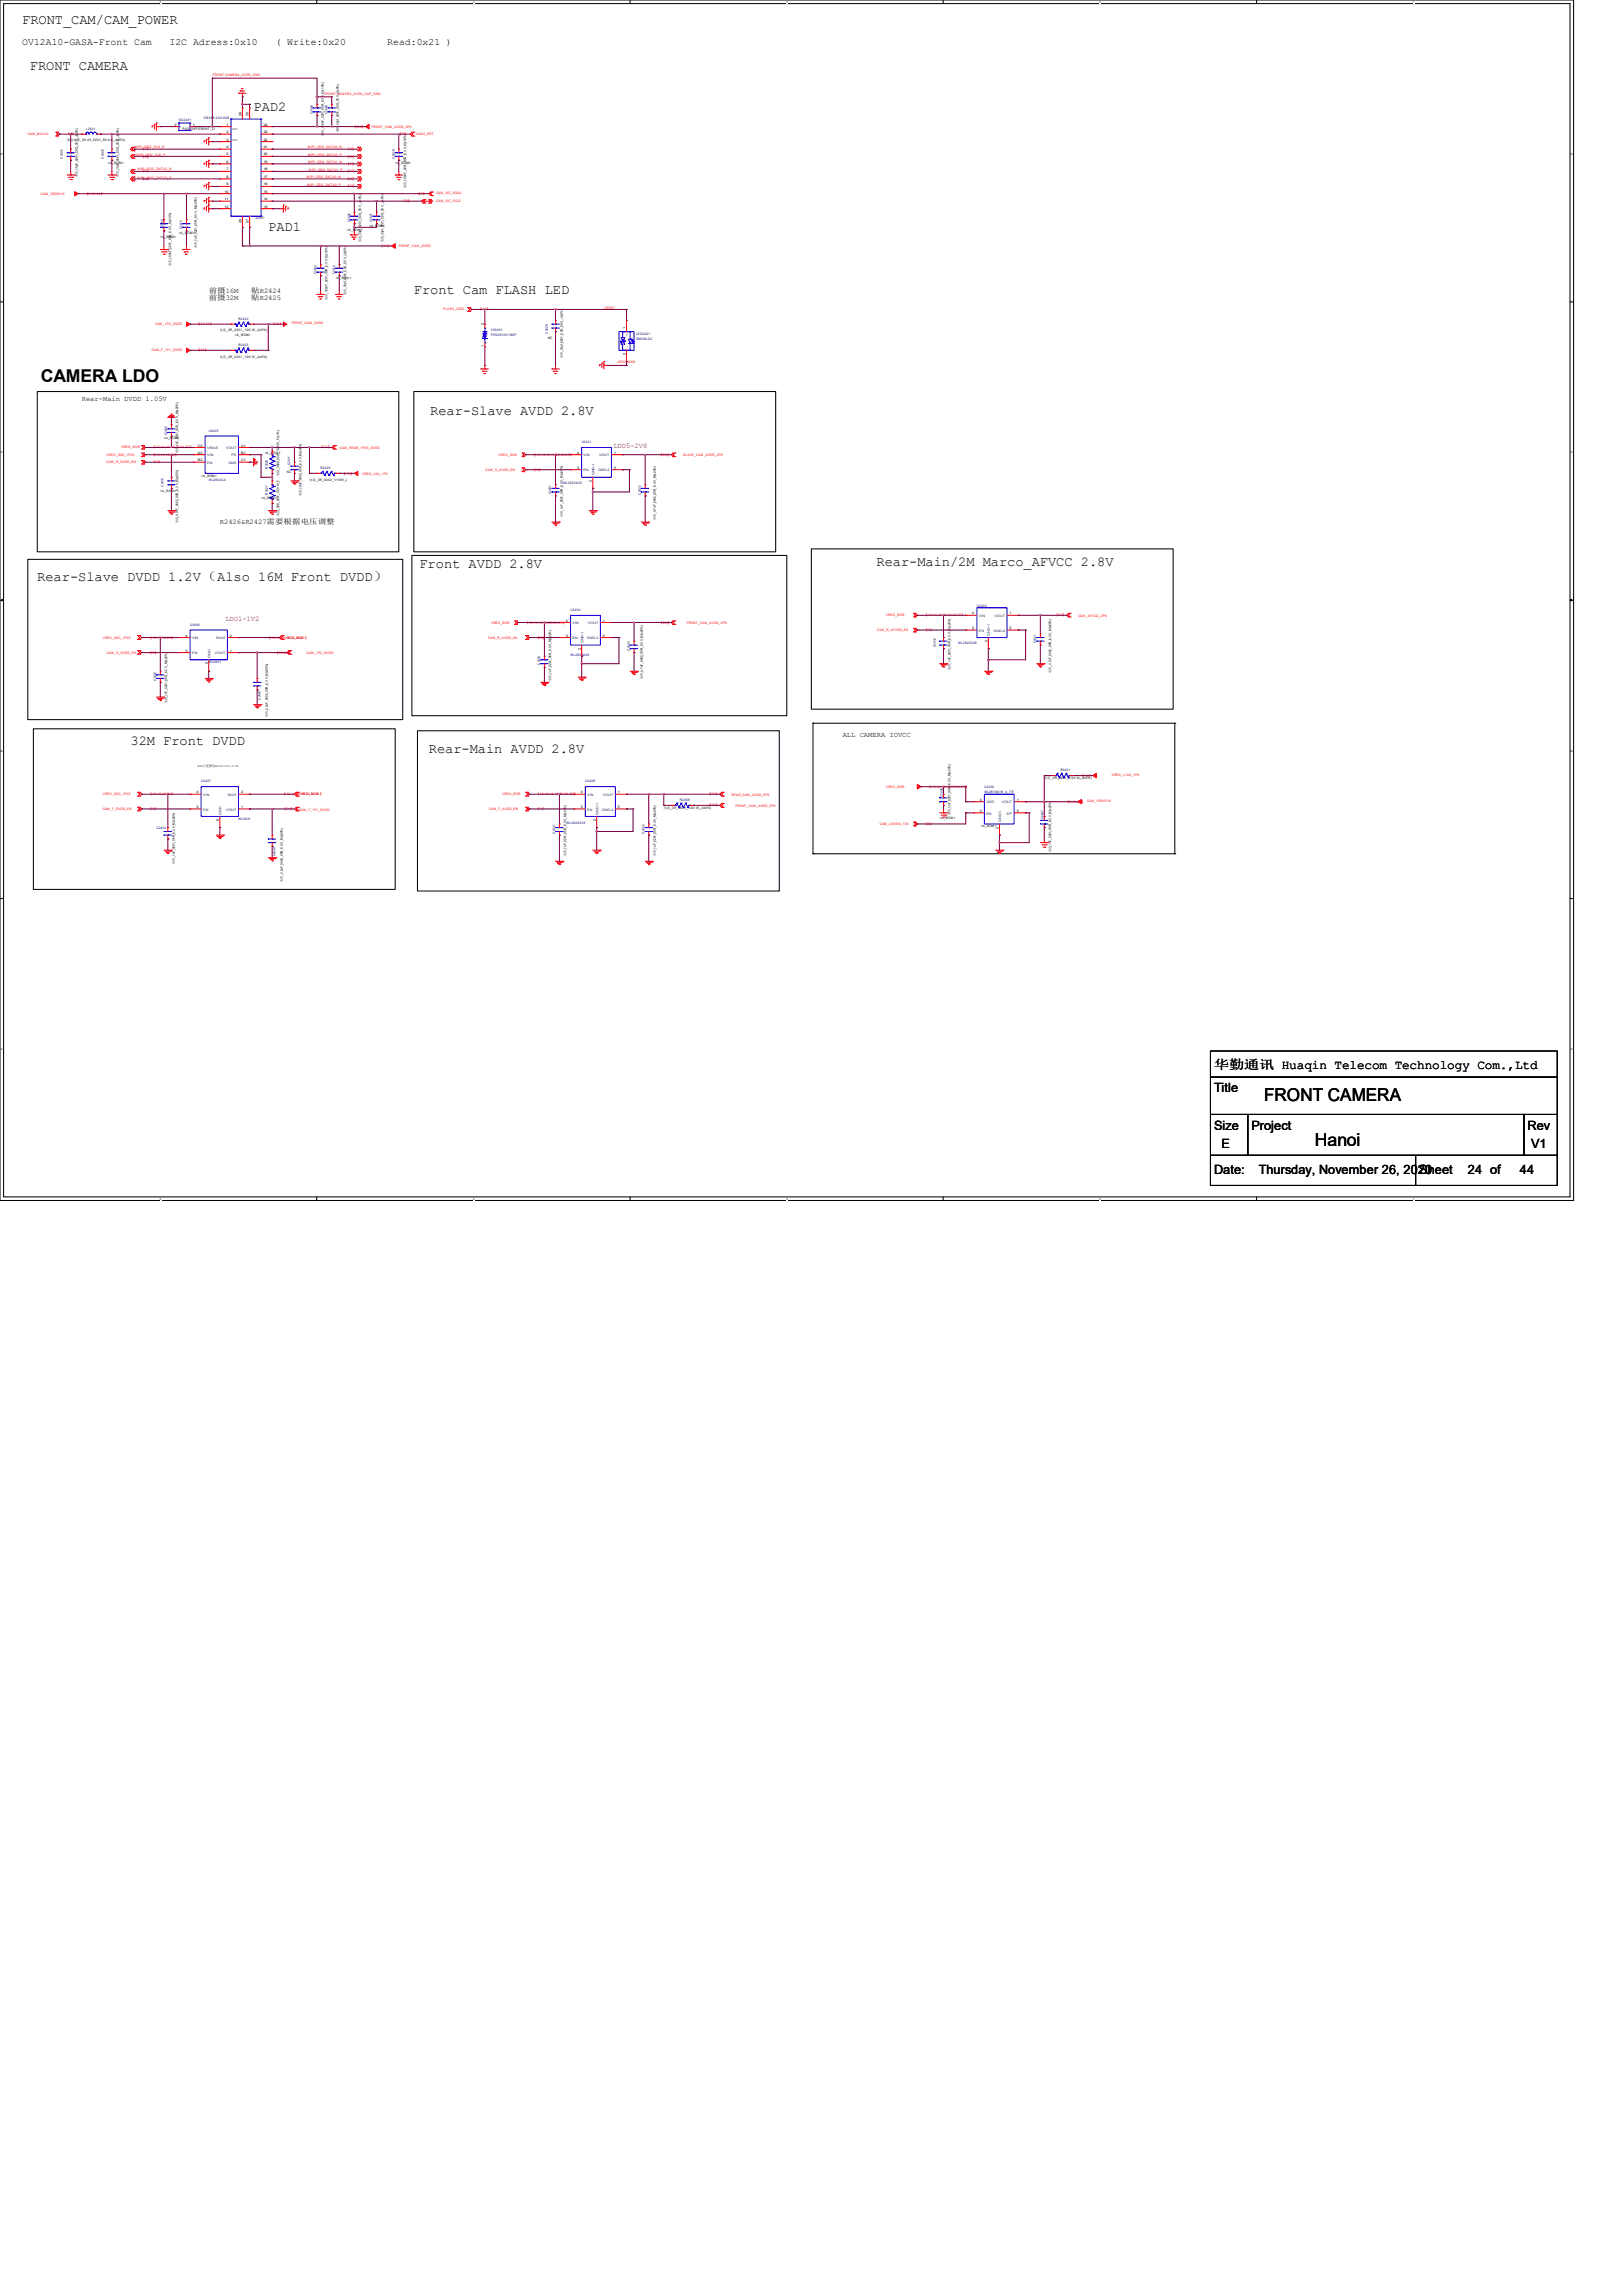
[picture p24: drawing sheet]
<svg xmlns="http://www.w3.org/2000/svg" width="210mm" height="297mm" viewBox="0 0 210 297" stroke-linecap="round" stroke-linejoin="round" font-family="sans-serif">
<defs><g id="words">
<g font-size="2.3">
<text x="5.3" y="49.4">CAMERA LDO</text>
<text x="163.6" y="142.5">FRONT CAMERA</text>
<text x="170.1" y="148.3">Hanoi</text>
</g>
<g font-size="1.8">
<text x="2.9" y="3.1">FRONT_CAM/CAM_POWER</text>
<text x="3.9" y="9.1">FRONT CAMERA</text>
<text x="32.8" y="14.4">PAD2</text>
<text x="34.7" y="29.8">PAD1</text>
<text x="53.6" y="38.1">Front Cam FLASH LED</text>
<text x="55.7" y="53.8">Rear-Slave AVDD 2.8V</text>
<text x="4.8" y="75.2">Rear-Slave DVDD 1.2V（Also 16M Front DVDD）</text>
<text x="54.3" y="73.5">Front AVDD 2.8V</text>
<text x="113.4" y="73.3">Rear-Main/2M Marco_AFVCC 2.8V</text>
<text x="16.9" y="96.4">32M Front DVDD</text>
<text x="55.5" y="97.4">Rear-Main AVDD 2.8V</text>
</g>
<g font-size="1.7">
<text x="157.1" y="141.4">Title</text>
<text x="157.1" y="138.3">华勤通讯 Huaqin Telecom Technology Com.,Ltd</text>
<text x="157.1" y="146.2">Size</text>
<text x="158.1" y="148.6">E</text>
<text x="161.9" y="146.2">Project</text>
<text x="197.7" y="146.2">Rev</text>
<text x="198.1" y="148.6">V1</text>
<text x="157.1" y="152">Date:</text>
<text x="162.9" y="152">Thursday, November 26, 2020</text>
<text x="183.6" y="152">Sheet</text>
<text x="189.9" y="152">24 of</text>
<text x="196.7" y="152">44</text>
</g>
<g font-size="1.3">
<text x="2.9" y="5.9">OV12A10-GASA-Front Cam</text>
<text x="21.9" y="5.9">I2C Adress:0x10</text>
<text x="35.7" y="5.9">( Write:0x20</text>
<text x="50.1" y="5.9">Read:0x21 )</text>
</g>
<g font-size=".9">
<text x="27" y="37.9">前摄16M</text>
<text x="27" y="38.8">前摄32M</text>
<text x="32.5" y="37.9">贴R2424</text>
<text x="32.5" y="38.8">贴R2425</text>
<text x="10.6" y="51.9">Rear-Main DVDD 1.05V</text>
<text x="28.4" y="67.8">R2426&amp;R2427需要根据电压调整</text>
<text x="109.1" y="95.3">ALL CAMERA IOVCC</text>
</g>
<g font-size=".9" fill="#804000">
<text x="79.4" y="58">LDO5-2V8</text>
<text x="29.2" y="80.4">LDO1-1V2</text>
</g>
<g font-size=".4" fill="#f00">
<text x="27.6" y="9.8">FRONT CAMERA_AVDD_GND</text>
<text x="3.6" y="17.5">CAM_MCLK2</text>
<text x="8.7" y="17.5">【3】</text>
<text x="42" y="12.2">FRONT CAMERA_AVDD_CAP_GND</text>
<text x="45.8" y="16.5">【24】</text>
<text x="48.1" y="16.5">FRONT_CAM_AVDD_2P8</text>
<text x="51.6" y="17.5">【3】</text>
<text x="53.8" y="17.5">CAM2_RST</text>
<text x="17.5" y="19.2">MIPI_CSI2_CLK_N</text>
<text x="17.7" y="20.2">MIPI_CSI2_CLK_P</text>
<text x="17.8" y="22.1">MIPI_CSI2_DATA2_N</text>
<text x="17.8" y="23.2">MIPI_CSI2_DATA2_P</text>
<text x="18.3" y="19.4">【5】</text>
<text x="18.3" y="20.4">【5】</text>
<text x="18.3" y="22.3">【5】</text>
<text x="18.3" y="23.3">【5】</text>
<text x="39.7" y="23">MIPI_CSI2_DATA3_N</text>
<text x="39.8" y="19.2">MIPI_CSI2_DATA0_N</text>
<text x="39.9" y="20.2">MIPI_CSI2_DATA0_P</text>
<text x="39.9" y="21.1">MIPI_CSI2_DATA1_N</text>
<text x="40" y="22.1">MIPI_CSI2_DATA1_P</text>
<text x="44.9" y="19.4">【5】</text>
<text x="44.9" y="20.4">【5】</text>
<text x="44.9" y="21.3">【5】</text>
<text x="44.9" y="22.3">【5】</text>
<text x="44.9" y="23.3">【5】</text>
<text x="5.3" y="25.2">CAM_VDDIO18</text>
<text x="11.1" y="25.2">【3,23,24】</text>
<text x="39.8" y="24">MIPI_CSI2_DATA3_P</text>
<text x="44.9" y="24.3">【5】</text>
<text x="52.1" y="26.2">【3】</text>
<text x="54" y="25.2">【3】</text>
<text x="56.4" y="25.1">CAM_I2C_SDA2</text>
<text x="56.4" y="26.1">CAM_I2C_SCL2</text>
<text x="49.2" y="32">【24】</text>
<text x="51.6" y="32">FRONT_CAM_DVDD</text>
<text x="37.7" y="41.9">FRONT_CAM_DVDD</text>
<text x="57.4" y="40.2">FLASH_LED2</text>
<text x="62" y="40.2">【14】</text>
<text x="78.2" y="40">LED2+</text>
<text x="19.6" y="45.5">CAM_F_1P1_DVDD</text>
<text x="20.1" y="42.1">CAM_1P2_DVDD</text>
<text x="25.6" y="45.5">【24】</text>
<text x="25.6" y="42.1">【23,24】</text>
<text x="35.2" y="42.1">【24】</text>
<text x="79.9" y="47">LED2_GND</text>
<text x="13.8" y="59">VREG_S8C_1P35</text>
<text x="13.8" y="59.9">CAM_R_DVDD_EN</text>
<text x="15.7" y="58">VREG_BOB</text>
<text x="19.8" y="59">【13,15,16,24】</text>
<text x="19.8" y="58">【13,14,16,18,22,24,25】</text>
<text x="19.8" y="59.9">【3】</text>
<text x="41.5" y="58">【23】</text>
<text x="44" y="58.1">CAM_REAR_1P05_DVDD</text>
<text x="64.5" y="59">VREG_BOB</text>
<text x="69" y="59">【13,14,16,18,22,24,25】</text>
<text x="85.4" y="59">【23】</text>
<text x="88.4" y="59.1">SLAVE_CAM_AVDD_2P8</text>
<text x="44.4" y="61.4">【13】</text>
<text x="46.9" y="61.5">VREG_L6A_1P2</text>
<text x="62.8" y="60.9">CAM_S_AVDD_EN</text>
<text x="69" y="60.9">【3】</text>
<text x="13.3" y="82.6">VREG_S8C_1P35</text>
<text x="19.3" y="82.6">【13,15,16,24】</text>
<text x="34.7" y="82.6">【13,14,16,18,22,24,25】</text>
<text x="36.9" y="82.6">VREG_BOB</text>
<text x="63.2" y="82.7">CAM_R_AVDD_EN</text>
<text x="63.5" y="80.7">VREG_BOB</text>
<text x="68" y="80.7">【13,14,16,18,22,24,25】</text>
<text x="69.5" y="82.6">【3】</text>
<text x="85.4" y="80.7">【24】</text>
<text x="88.9" y="80.8">FRONT_CAM_AVDD_2P8</text>
<text x="113.5" y="81.7">CAM_R_AFVDD_EN</text>
<text x="114.6" y="79.8">VREG_BOB</text>
<text x="119.7" y="79.8">【13,14,16,18,22,24,25】</text>
<text x="119.7" y="81.7">【3】</text>
<text x="136.6" y="79.8">【23】</text>
<text x="139.5" y="79.8">CAM_AFVCC_2P8</text>
<text x="13.8" y="84.6">CAM_S_DVDD_EN</text>
<text x="19.3" y="84.6">【3】</text>
<text x="35.7" y="84.6">【23,24】</text>
<text x="39.7" y="84.6">CAM_1P2_DVDD</text>
<text x="114.6" y="102">VREG_BOB</text>
<text x="120.1" y="101.9">【13,14,16,18,22,24,25】</text>
<text x="140" y="100.5">【13】</text>
<text x="143.9" y="100.5">VREG_L13A_1P8</text>
<text x="13.3" y="102.9">VREG_S8C_1P35</text>
<text x="13.3" y="104.9">CAM_F_DVDD_EN</text>
<text x="19.3" y="102.9">【13,15,16,24】</text>
<text x="19.3" y="104.9">【3】</text>
<text x="36.7" y="102.9">【13,14,16,18,22,24,25】</text>
<text x="36.7" y="104.9">【24】</text>
<text x="38.7" y="104.9">CAM_F_1P1_DVDD</text>
<text x="38.8" y="102.9">VREG_BOB</text>
<text x="63.3" y="104.9">CAM_F_AVDD_EN</text>
<text x="65" y="102.9">VREG_BOB</text>
<text x="69.5" y="102.9">【13,14,16,18,22,24,25】</text>
<text x="69.5" y="104.9">【3】</text>
<text x="91.7" y="102.9">【23】</text>
<text x="91.7" y="104.4">【24】</text>
<text x="94.7" y="103">REAR_CAM_AVDD_2P8</text>
<text x="95.2" y="104.4">FRONT_CAM_AVDD_2P8</text>
<text x="113.8" y="106.8">CAM_LDOEN_1V8</text>
<text x="119.7" y="106.8">【3】</text>
<text x="138" y="103.9">【3,23,24】</text>
<text x="140.7" y="103.8">CAM_VDDIO18</text>
</g>
<g font-size=".4" fill="#000080">
<text x="11.1" y="16.8">L2401</text>
<text x="23.2" y="15.6">SG2401</text>
<text x="26.4" y="15.4">GB35R-24S-H08</text>
<text x="40.5" y="14.7" transform="rotate(-90 40.5 14.7)">C2404</text>
<text x="42.4" y="14.7" transform="rotate(-90 42.4 14.7)">C2409</text>
<text x="8.1" y="20.5" transform="rotate(-90 8.1 20.5)">C2405</text>
<text x="13.4" y="20.5" transform="rotate(-90 13.4 20.5)">C2406</text>
<text x="51.1" y="20.5" transform="rotate(-90 51.1 20.5)">C2419</text>
<text x="21.2" y="29.6" transform="rotate(-90 21.2 29.6)">C2418</text>
<text x="23.6" y="29.7" transform="rotate(-90 23.6 29.7)">C2413</text>
<text x="33.1" y="28.4">J2401</text>
<text x="45.3" y="28.7" transform="rotate(-90 45.3 28.7)">C2402</text>
<text x="48.2" y="28.7" transform="rotate(-90 48.2 28.7)">C2401</text>
<text x="40.9" y="35.5" transform="rotate(-90 40.9 35.5)">C2403</text>
<text x="43.4" y="35.5" transform="rotate(-90 43.4 35.5)">C2414</text>
<text x="30.9" y="41.4">R2424</text>
<text x="30.9" y="44.8">R2425</text>
<text x="63.5" y="42.9">VD2401</text>
<text x="63.5" y="43.4">PESD5V0V1BSF</text>
<text x="70.9" y="43.2" transform="rotate(-90 70.9 43.2)">C2429</text>
<text x="82.3" y="43.4">LED2401</text>
<text x="82.3" y="43.9">DN05B-G2</text>
<text x="21.6" y="56.3" transform="rotate(-90 21.6 56.3)">C2430</text>
<text x="27" y="55.9">U2405</text>
<text x="75.3" y="57.4">U2401</text>
<text x="21.2" y="63" transform="rotate(-90 21.2 63)">C2410</text>
<text x="27" y="62.2">WL2834CA</text>
<text x="34.7" y="64" transform="rotate(-90 34.7 64)">R2427</text>
<text x="34.7" y="60.7" transform="rotate(-90 34.7 60.7)">R2426</text>
<text x="37.6" y="60.2" transform="rotate(-90 37.6 60.2)">C2411</text>
<text x="41.5" y="60.8">R2420</text>
<text x="71.3" y="64" transform="rotate(-90 71.3 64)">C2407</text>
<text x="72.9" y="62.7">WL2820X28</text>
<text x="82.9" y="64" transform="rotate(-90 82.9 64)">C2422</text>
<text x="24.6" y="81">U2406</text>
<text x="73.8" y="79.1">U2404</text>
<text x="121.1" y="83.7" transform="rotate(-90 121.1 83.7)">C2412</text>
<text x="124" y="83.4">WL2820X28</text>
<text x="126.4" y="78.6">U2403</text>
<text x="134.1" y="83.3" transform="rotate(-90 134.1 83.3)">C2421</text>
<text x="20.2" y="88.1" transform="rotate(-90 20.2 88.1)">C2425</text>
<text x="27" y="85.8">WL2831</text>
<text x="69.9" y="86" transform="rotate(-90 69.9 86)">C2423</text>
<text x="73.8" y="84.9">WL2820X28</text>
<text x="81.5" y="84.2" transform="rotate(-90 81.5 84.2)">C2424</text>
<text x="33.7" y="90.6" transform="rotate(-90 33.7 90.6)">C2420</text>
<text x="26" y="101.3">U2407</text>
<text x="75.7" y="101.3">U2408</text>
<text x="137.2" y="99.8">R2401</text>
<text x="20.2" y="107.3">C2450</text>
<text x="30.9" y="106.1">WL2831</text>
<text x="71.8" y="107.9" transform="rotate(-90 71.8 107.9)">C2431</text>
<text x="73.3" y="106.6">WL2820X28</text>
<text x="83.4" y="107.9" transform="rotate(-90 83.4 107.9)">C2432</text>
<text x="88" y="103.7">R2498</text>
<text x="122" y="103.1" transform="rotate(-90 122 103.1)">C2426</text>
<text x="127.4" y="102">U2402</text>
<text x="127.4" y="102.6">WL2810D18_4_TR</text>
<text x="135" y="106" transform="rotate(-90 135 106)">C2427</text>
<text x="35.6" y="110.8" transform="rotate(-90 35.6 110.8)">C2434</text>
</g>
<g font-size=".4">
<text x="22.6" y="16.3">2</text>
<text x="23.6" y="16.8">PAD_DIFFERENT_L1</text>
<text x="24.9" y="16.3">1</text>
<text x="29.3" y="16.3">1</text>
<text x="29.3" y="17.2">2</text>
<text x="29.9" y="16.8">AGND</text>
<text x="31.2" y="15.1" transform="rotate(-90 31.2 15.1)">26</text>
<text x="32.2" y="15.1" transform="rotate(-90 32.2 15.1)">25</text>
<text x="34.1" y="17.2">23</text>
<text x="34.1" y="16.3">24</text>
<text x="41.9" y="17.6" transform="rotate(-90 41.9 17.6)">电容_100nF_0201_X5R_6.3 V_K(±10%)</text>
<text x="43.9" y="17.1" transform="rotate(-90 43.9 17.1)">电容_33pf_0201_C0G_50 V_J(±5%)</text>
<text x="8.7" y="18.2">叠层电感_39 nH_0201_80 mA_J(±5%)</text>
<text x="10.1" y="22.9" transform="rotate(-90 10.1 22.9)">电容_10pF_0201_C0G_25 V_J(±5%)</text>
<text x="14" y="21.2">&lt;A_BOM&gt;</text>
<text x="15.4" y="22.9" transform="rotate(-90 15.4 22.9)">电容_10pF_0201_C0G_25 V_J(±5%)</text>
<text x="29.3" y="18.2">3</text>
<text x="29.3" y="19.2">4</text>
<text x="29.3" y="20.1">5</text>
<text x="29.3" y="21.1">6</text>
<text x="29.3" y="22.1">7</text>
<text x="29.3" y="23">8</text>
<text x="29.9" y="18.2">DGND</text>
<text x="34.1" y="23">17</text>
<text x="34.1" y="22.1">18</text>
<text x="34.1" y="21.1">19</text>
<text x="34.1" y="20.1">20</text>
<text x="34.1" y="19.2">21</text>
<text x="34.1" y="18.2">22</text>
<text x="51.1" y="21.2">&lt;A_BOM&gt;</text>
<text x="29" y="24.9">10</text>
<text x="29" y="25.9">11</text>
<text x="29" y="26.9">12</text>
<text x="29.3" y="24">9</text>
<text x="31.2" y="28.8" transform="rotate(-90 31.2 28.8)">28</text>
<text x="32.2" y="28.8" transform="rotate(-90 32.2 28.8)">27</text>
<text x="34.1" y="26.9">13</text>
<text x="34.1" y="25.9">14</text>
<text x="34.1" y="24.9">15</text>
<text x="34.1" y="24">16</text>
<text x="44.9" y="29.8">&lt;A_BOm&gt;</text>
<text x="47.8" y="29.4">&lt;A_BOM&gt;</text>
<text x="52.5" y="24.3" transform="rotate(-90 52.5 24.3)">电容_100nF_0201_X5R_6.3 V_K(±10%)</text>
<text x="20.7" y="30.8">&lt;A_BOM&gt;</text>
<text x="22.1" y="34.5" transform="rotate(-90 22.1 34.5)">电容_100nF_0201_X5R_6.3 V_K(±10%)</text>
<text x="23.2" y="30.3">&lt;A_BOM&gt;</text>
<text x="25.5" y="32.1" transform="rotate(-90 25.5 32.1)">电容_1uF_0201_X5R_6.3 V_M(±20%)</text>
<text x="46.7" y="31.4" transform="rotate(-90 46.7 31.4)">电容_33pf_0201_C0G_50 V_J(±5%)</text>
<text x="49.6" y="31.4" transform="rotate(-90 49.6 31.4)">电容_33pf_0201_C0G_50 V_J(±5%)</text>
<text x="42.4" y="38.8" transform="rotate(-90 42.4 38.8)">电容_100nF_0201_X5R_6.3 V_K(±10%)</text>
<text x="43.4" y="36.1">&lt;A_BOm&gt;</text>
<text x="44.8" y="38.1" transform="rotate(-90 44.8 38.1)">电容_33pf_0201_C0G_50 V_J(±5%)</text>
<text x="28.4" y="42.9">电阻_0R_0201_1/20 W_J(±5%)</text>
<text x="28.4" y="46.3">电阻_0R_0201_1/20 W_J(±5%)</text>
<text x="30.4" y="43.5">&lt;A_BOM&gt;</text>
<text x="62.6" y="45" transform="rotate(-90 62.6 45)">1</text>
<text x="62.6" y="42.1" transform="rotate(-90 62.6 42.1)">2</text>
<text x="70.9" y="43.9">NC</text>
<text x="72.8" y="46.3" transform="rotate(-90 72.8 46.3)">电容_33pf_0201_C0G_50 V_J(±5%)</text>
<text x="80.9" y="45.9" transform="rotate(-90 80.9 45.9)">2</text>
<text x="80.9" y="42.6" transform="rotate(-90 80.9 42.6)">1</text>
<text x="21.2" y="56.9">&lt;A_BOM&gt;</text>
<text x="23.1" y="58.7" transform="rotate(-90 23.1 58.7)">电容_1uF_0201_X5R_6.3 V_M(±20%)</text>
<text x="25.6" y="58.7">A2</text>
<text x="25.6" y="59.7">B2</text>
<text x="25.6" y="57.8">C2</text>
<text x="31.2" y="58.7">B1</text>
<text x="31.2" y="57.8">A1</text>
<text x="31.2" y="59.7">C1</text>
<text x="34.2" y="58.8">&lt;A_BOM&gt;</text>
<text x="74.7" y="58.7">4</text>
<text x="79.5" y="58.7">1</text>
<text x="20.7" y="63.6">&lt;A_BOM&gt;</text>
<text x="26" y="61.7">&lt;A_BOM&gt;</text>
<text x="33.8" y="64.6">&lt;A_BOM&gt;</text>
<text x="36.1" y="61.6" transform="rotate(-90 36.1 61.6)">电阻_390K_0201_1/20 W_F(±1%)</text>
<text x="37.1" y="61.2">NC</text>
<text x="39" y="64.2" transform="rotate(-90 39 64.2)">电容_10uF_0402_X5R_6.3 V_M(±20%)</text>
<text x="40" y="62.2">电阻_0R_0402_1/16W_J</text>
<text x="74.7" y="60.7">3</text>
<text x="76.6" y="62.4" transform="rotate(-90 76.6 62.4)">2</text>
<text x="79.5" y="60.7">5</text>
<text x="23.1" y="67.7" transform="rotate(-90 23.1 67.7)">电容_4.7uF_0402_X5R_6.3 V_M(±20%)</text>
<text x="36.1" y="66.8" transform="rotate(-90 36.1 66.8)">电阻_39K_0201_1/20 W_F</text>
<text x="72.8" y="66.9" transform="rotate(-90 72.8 66.9)">电容_1uF_0201_X5R_6.3 V_M(±20%)</text>
<text x="84.9" y="67.3" transform="rotate(-90 84.9 67.3)">电容_4.7uF_0402_X5R_6.3 V_M(±20%)</text>
<text x="24" y="82.4">4</text>
<text x="29.8" y="82.4">2</text>
<text x="73.2" y="82.4">3</text>
<text x="73.2" y="80.4">4</text>
<text x="78" y="80.4">1</text>
<text x="78" y="82.4">5</text>
<text x="125.8" y="81.4">3</text>
<text x="125.8" y="79.5">4</text>
<text x="127.8" y="83.1" transform="rotate(-90 127.8 83.1)">2</text>
<text x="130.6" y="79.5">1</text>
<text x="130.6" y="81.4">5</text>
<text x="24" y="84.3">3</text>
<text x="26.9" y="86" transform="rotate(-90 26.9 86)">5</text>
<text x="29.8" y="84.3">1</text>
<text x="71.3" y="88.1" transform="rotate(-90 71.3 88.1)">电容_1uF_0201_X5R_6.3 V_M(±20%)</text>
<text x="75.1" y="84.1" transform="rotate(-90 75.1 84.1)">2</text>
<text x="83.2" y="87.9" transform="rotate(-90 83.2 87.9)">电容_4.7uF_0402_X5R_6.3 V_M(±20%)</text>
<text x="123" y="86.7" transform="rotate(-90 123 86.7)">电容_1uF_0201_X5R_6.3 V_M(±20%)</text>
<text x="136" y="87" transform="rotate(-90 136 87)">电容_4.7uF_0402_X5R_6.3 V_M(±20%)</text>
<text x="21.6" y="91" transform="rotate(-90 21.6 91)">电容_1uF_0201_X5R_6.3 V_M(±20%)</text>
<text x="34.7" y="92.8" transform="rotate(-90 34.7 92.8)">电容_2.2uF_0402_X5R_6.3 V_M(±20%)</text>
<text x="25.6" y="99.3">BOM上更换为WL2831D11-4/TR</text>
<text x="135.1" y="100.8">电阻_0R_0201_1/20 W_J(±5%)</text>
<text x="25.4" y="102.7">4</text>
<text x="25.4" y="104.6">3</text>
<text x="28.3" y="106.3" transform="rotate(-90 28.3 106.3)">5</text>
<text x="31.2" y="102.7">2</text>
<text x="31.2" y="104.6">1</text>
<text x="75.1" y="104.6">3</text>
<text x="75.1" y="102.7">4</text>
<text x="77.1" y="106.3" transform="rotate(-90 77.1 106.3)">2</text>
<text x="80" y="102.7">1</text>
<text x="80" y="104.6">5</text>
<text x="85.9" y="104.6">电阻_0R_0201_1/20 W_J(±5%)</text>
<text x="121.6" y="106">&lt;A_BOM&gt;</text>
<text x="123" y="105.5" transform="rotate(-90 123 105.5)">电容_1uF_0201_X5R_6.3 V_M(±20%)</text>
<text x="126.8" y="105.1">3</text>
<text x="126.8" y="103.6">4</text>
<text x="126.9" y="107.1">&lt;A_BOM&gt;</text>
<text x="129.2" y="107.2" transform="rotate(-90 129.2 107.2)">2</text>
<text x="131.6" y="103.6">1</text>
<text x="131.6" y="105.1">5</text>
<text x="22.6" y="111.8" transform="rotate(-90 22.6 111.8)">电容_1uF_0201_X5R_6.3 V_M(±20%)</text>
<text x="73.3" y="110.8" transform="rotate(-90 73.3 110.8)">电容_1uF_0201_X5R_6.3 V_M(±20%)</text>
<text x="84.9" y="110.8" transform="rotate(-90 84.9 110.8)">电容_1uF_0201_X5R_6.3 V_M(±20%)</text>
<text x="136" y="110.3" transform="rotate(-90 136 110.3)">电容_1uF_0201_X5R_6.3 V_M(±20%)</text>
<text x="36.6" y="114.1" transform="rotate(-90 36.6 114.1)">电容_2.2uF_0402_X5R_6.3 V_M(±20%)</text>
</g>
<g font-size=".4" fill="#004080">
<text x="81.3" y="45.1" transform="rotate(-90 81.3 45.1)">-</text>
<text x="81.3" y="43.5" transform="rotate(-90 81.3 43.5)">+</text>
<text x="26.8" y="59.1">VIN</text>
<text x="26.8" y="58.1">VBIAS</text>
<text x="29.3" y="58.1">VOUT</text>
<text x="30" y="59.1">FB</text>
<text x="75.5" y="59.1">VIN</text>
<text x="77.5" y="59.1">VOUT</text>
<text x="26.8" y="60">EN</text>
<text x="29.5" y="60">GND</text>
<text x="75.5" y="61">EN</text>
<text x="76.9" y="61.5" transform="rotate(-90 76.9 61.5)">GND-1</text>
<text x="77.4" y="61">GND-2</text>
<text x="24.8" y="82.7">VIN</text>
<text x="28" y="82.7">BIAS</text>
<text x="74.1" y="82.7">EN</text>
<text x="74.1" y="80.8">VIN</text>
<text x="75.5" y="83.2" transform="rotate(-90 75.5 83.2)">GND-1</text>
<text x="75.9" y="82.7">GND-2</text>
<text x="76.1" y="80.8">VOUT</text>
<text x="126.7" y="81.7">EN</text>
<text x="126.7" y="79.8">VIN</text>
<text x="128.1" y="82.3" transform="rotate(-90 128.1 82.3)">GND-1</text>
<text x="128.6" y="81.7">GND-2</text>
<text x="128.7" y="79.8">VOUT</text>
<text x="24.8" y="84.7">EN</text>
<text x="27.2" y="85.1" transform="rotate(-90 27.2 85.1)">GND</text>
<text x="27.8" y="84.7">VOUT</text>
<text x="26.3" y="103">VIN</text>
<text x="26.3" y="104.9">EN</text>
<text x="28.7" y="105.4" transform="rotate(-90 28.7 105.4)">GND</text>
<text x="29.3" y="104.9">VOUT</text>
<text x="29.5" y="103">BIAS</text>
<text x="76" y="104.9">EN</text>
<text x="76" y="103">VIN</text>
<text x="77.4" y="105.4" transform="rotate(-90 77.4 105.4)">GND-1</text>
<text x="77.9" y="104.9">GND-2</text>
<text x="78" y="103">VOUT</text>
<text x="127.6" y="105.4">EN</text>
<text x="127.6" y="104">VDD</text>
<text x="129.5" y="106.4" transform="rotate(-90 129.5 106.4)">GND-1</text>
<text x="129.6" y="104">VOUT</text>
<text x="130.3" y="105.4">EP</text>
</g>
<g font-size=".3">
<text x="20.7" y=".4">5</text>
<text x="61.2" y=".4">4</text>
<text x="101.8" y=".4">3</text>
<text x="142.3" y=".4">2</text>
<text x="182.8" y=".4">1</text>
<text x=".1" y="20.1">D</text>
<text x="203.3" y="20.1">D</text>
<text x=".1" y="58.7">C</text>
<text x="203.3" y="58.7">C</text>
<text x=".1" y="97.3">B</text>
<text x="203.3" y="97.3">B</text>
<text x=".1" y="135.9">A</text>
<text x="203.3" y="135.9">A</text>
<text x="20.7" y="155.3">5</text>
<text x="61.2" y="155.3">4</text>
<text x="101.8" y="155.3">3</text>
<text x="142.3" y="155.3">2</text>
<text x="182.8" y="155.3">1</text>
</g>
</g></defs>
<path d="M0 0h203.6v155.4h-203.6zM.5 .5h202.7v154.4h-202.7z" fill="none" stroke="#000" stroke-width=".13"/>
<g fill="#fff">
<path d="M20.7 .1h.2v.4h-.2z"/>
<path d="M20.7 155h.2v.4h-.2z"/>
</g>
<path d="M41 0v.5M41 154.9v.5" fill="none" stroke="#000" stroke-width=".13"/>
<g fill="#fff">
<path d="M61.2 .1h.2v.4h-.2z"/>
<path d="M61.2 155h.2v.4h-.2z"/>
</g>
<path d="M81.5 0v.5M81.5 154.9v.5" fill="none" stroke="#000" stroke-width=".13"/>
<g fill="#fff">
<path d="M101.8 .1h.1v.4h-.1z"/>
<path d="M101.8 155h.1v.4h-.1z"/>
</g>
<path d="M122 0v.5M122 154.9v.5" fill="none" stroke="#000" stroke-width=".13"/>
<g fill="#fff">
<path d="M142.3 .1h.2v.4h-.2z"/>
<path d="M142.3 155h.2v.4h-.2z"/>
</g>
<path d="M162.6 0v.5M162.6 154.9v.5" fill="none" stroke="#000" stroke-width=".13"/>
<g fill="#fff">
<path d="M182.8 .1h.2v.4h-.2z"/>
<path d="M182.8 155h.2v.4h-.2z"/>
<path d="M.1 19.8h.2v.4h-.2z"/>
<path d="M203.3 19.8h.2v.4h-.2z"/>
<path d="M.1 58.4h.2v.4h-.2z"/>
<path d="M203.3 58.4h.2v.4h-.2z"/>
</g>
<path d="M0 39.1h.5M203.2 39.1h.4" fill="none" stroke="#000" stroke-width=".13"/>
<g fill="#fff">
<path d="M.1 97h.2v.4h-.2z"/>
<path d="M203.3 97h.2v.4h-.2z"/>
</g>
<path d="M0 77.7h.5M203.2 77.7h.4" fill="none" stroke="#000" stroke-width=".13"/>
<path d="M.3 77.6l.2 .1-.2 .1zM203.2 77.7l.2-.1v.2z" fill="#000" stroke="#000" stroke-width=".13"/>
<g fill="#fff">
<path d="M.1 135.6h.2v.4h-.2z"/>
<path d="M203.3 135.6h.2v.4h-.2z"/>
</g>
<g fill="none" stroke="#000" stroke-width=".13">
<path d="M4.8 50.7h46.8v20.7h-46.8zM53.6 50.7h46.8v20.7h-46.8zM3.6 72.4h48.5v20.7h-48.5zM53.3 71.9h48.5v20.7h-48.5zM105 71h46.8v20.8h-46.8zM4.3 94.3h46.8v20.8h-46.8zM54 94.6h46.8v20.7h-46.8zM105.2 93.6h.1M105.2 93.6h46.8M105.2 93.6v16.9M152 93.6h.1M152 93.6v16.9"/>
<path d="M0 116.3h.5M105.2 110.5h.1M105.2 110.5h46.8M152 110.5h.1M203.2 116.3h.4M156.6 139.4h44.9v4.8h-44.9zM156.6 136h44.9v3.4h-44.9zM156.6 144.2h4.9v5.3h-4.9zM156.6 149.5h26.6v3.9h-26.6zM161.5 144.2h35.7v5.3h-35.7zM183.2 149.5h18.3v3.9h-18.3zM197.2 144.2h4.3v5.3h-4.3z"/>
</g>
<g fill="none" stroke="#f00" stroke-width=".13">
<path d="M7.2 17.1h.1M7.2 17.6h.1M7.2 17.1l.3 .3-.3 .2M7.5 17.6h.1M7.5 17.1h.1M7.5 17.1l.2 .3-.2 .2M9.1 19.3h.1M9.1 19.3v.5M10.6 17.4h.1M10.6 17.4h.5M12.5 17.4h.5M13 17.4h.1"/>
<path d="M14.5 19.3h.1M14.5 19.3v.5M17.1 19h.1M17.1 19.5h.1M17.1 19l-.2 .3 .2 .2M17.4 19h.1M17.4 19.5h.1M17.4 19l-.3 .3 .3 .2M19.7 16.3h.1M19.7 16.3v.2M20 16.1h.1M20 16.1v.6"/>
<path d="M20.2 16.4h.1M20.2 15.9h.1M20.2 16.4h.5M20.2 15.9v1M22.6 16.4h.1M22.6 16.4h.6M24.6 16.4h.5M25.1 16.4h.1M26.4 18.2h.1M26.4 18.2v.2M26.7 18h.1M26.7 18v.6"/>
<path d="M27 18.3h.1M27 17.8h.1M27 18.3h.5M27 17.8v1M28.4 16.4h.1M28.4 17.4h.1M28.4 18.3h.1M28.4 19.3h.1M28.4 16.4h1.5M28.4 18.3h1.5M28.4 17.4h1.5M28.4 19.3h1.5"/>
<path d="M30.9 12.1h.1M30.9 12.1h.9M31.1 11.8h.1M31.1 11.8h.5M31.2 11.5h.1M31.2 11.5h.3M31.4 12.1h.1M31.4 14h.1M31.4 12.1v.4M31.4 14v1.4M32.3 14h.1M32.3 14v1.4"/>
<path d="M33.8 16.4h1.4M33.8 18.3h1.4M33.8 17.4h1.4M33.8 19.3h1.4M35.2 19.3h.1M35.2 18.3h.1M35.2 17.4h.1M35.2 16.4h.1M41 13.5h.1M41 14.9h.1M41 13.5v.5M41 14.5v.4"/>
<path d="M42.9 14.9h.1M42.9 13.5h.1M42.9 13.5v.5M42.9 14.5v.4M46.3 19h.1M46.3 19.5h.1M46.3 19l.3 .3-.3 .2M46.6 19h.1M46.6 19.5h.1M46.6 19l.2 .3-.2 .2M51.6 19.3h.1M51.6 19.3v.5"/>
<path d="M53.3 17.1h.1M53.3 17.6h.1M53.3 17.1l-.2 .3 .2 .2M53.6 17.6h.1M53.6 17.1h.1M53.6 17.1l-.3 .3 .3 .2M8.7 22.6h1M8.8 22.9h.6M9.1 23.2h.1M9.1 22.6h.1M9.1 20.7h.1M9.1 20.2v.5"/>
<path d="M9.1 22.2v.4M9.2 23.2h.1M9.4 22.9h.1M9.7 22.6h.1M14 22.6h.9M14.2 22.9h.5M14.4 23.2h.2M14.5 22.6h.1M14.5 20.7h.1M14.5 20.2v.5M14.5 22.2v.4M14.6 23.2h.1"/>
<path d="M14.7 22.9h.1M14.9 22.6h.1M17.1 20h.1M17.1 20.5h.1M17.1 21.9h.1M17.1 22.4h.1M17.1 22.9h.1M17.1 23.4h.1M17.1 20l-.2 .2 .2 .3M17.1 21.9l-.2 .3 .2 .2M17.1 22.9l-.2 .3 .2 .2M17.4 20h.1"/>
<path d="M17.4 20.5h.1M17.4 21.9h.1M17.4 22.4h.1M17.4 22.9h.1M17.4 23.4h.1M17.4 20l-.3 .2 .3 .3M17.4 21.9l-.3 .3 .3 .2M17.4 22.9l-.3 .3 .3 .2M20.7 32.3h1M20.9 32.6h.6M21.1 32.9h.2M21.2 32.3h.1"/>
<path d="M21.2 28.4h.1M21.2 29.9h.1M21.2 28.4v.6M21.2 29.4v.5M21.2 31.8v.5M21.3 32.9h.1M21.5 32.6h.1M21.7 32.3h.1M23.6 32.3h.1M23.6 32.3h1M23.8 32.6h.1M23.8 32.6h.6"/>
<path d="M24 32.9h.1M24 32.9h.2M24.1 32.3h.1M24.1 28.4h.1M24.1 29.9h.1M24.1 28.4v.6M24.1 29.4v.5M24.1 31.8v.5M26.4 21.1h.1M26.4 24h.1M26.4 26h.1M26.4 26.9h.1"/>
<path d="M26.4 21.1v.2M26.4 24v.2M26.4 26v.1M26.4 26.9v.2M26.7 20.9h.1M26.7 23.8h.1M26.7 25.7h.1M26.7 26.7h.1M26.7 20.9v.6M26.7 23.8v.6M26.7 25.7v.6M26.7 26.7v.6"/>
<path d="M27 21.2h.1M27 20.7h.1M27 24.1h.1M27 23.6h.1M27 26h.1M27 25.6h.1M27 27h.1M27 26.5h.1M27 20.7v1M27 23.6v1M27 25.6v1.9M27 21.2h.5"/>
<path d="M27 24.1h.5M27 26h.5M27 27h.5M28.4 20.2h.1M28.4 21.2h.1M28.4 22.2h.1M28.4 23.2h.1M28.4 24.1h.1M28.4 25.1h.1M28.4 26h.1M28.4 27h.1M28.4 21.2h1.5"/>
<path d="M28.4 24.1h1.5M28.4 26h1.5M28.4 27h1.5M28.4 20.2h1.5M28.4 22.2h1.5M28.4 23.2h1.5M28.4 25.1h1.5M31.4 29.4h.1M31.4 28v1.4M32.3 29.4h.1M32.3 28v1.4M33.8 21.2h1.4"/>
<path d="M33.8 24.1h1.4M33.8 26h1.4M33.8 27h1.4M33.8 20.2h1.4M33.8 22.2h1.4M33.8 23.2h1.4M33.8 25.1h1.4M35.2 27h.1M35.2 26h.1M35.2 25.1h.1M35.2 24.1h.1M35.2 23.2h.1"/>
<path d="M35.2 22.2h.1M35.2 21.2h.1M35.2 20.2h.1M36.2 27h.5M36.7 27h.1M36.7 26.5h.1M36.7 26.5v1M37 26.7h.1M37 26.7v.6M37.3 26.9h.1M37.3 26.9v.2M41 38.1h.1"/>
<path d="M41 38.1h1M41.2 38.4h.1M41.2 38.4h.6M41.4 38.7h.1M41.4 38.7h.2M41.5 38.1h.1M41.5 34.2h.1M41.5 35.7h.1M41.5 34.2v.5M41.5 35.2v.5M41.5 37.6v.5M43.4 38.1h.1"/>
<path d="M43.4 38.1h1M43.6 38.4h.1M43.6 38.4h.6M43.8 38.7h.1M43.8 38.7h.2M43.9 38.1h.1M43.9 35.7h.1M43.9 34.2h.1M43.9 34.2v.5M43.9 35.2v.5M43.9 37.6v.5M45.3 30.4h.1"/>
<path d="M45.3 30.4h1M45.6 30.7h.1M45.6 30.7h.5M45.7 30.9h.1M45.7 30.9h.2M45.8 30.4h.1M45.8 27.5h.1M45.8 29h.1M45.8 27.5v.5M45.8 28.4v.6M45.8 29.9v.5M46.3 20h.1"/>
<path d="M46.3 20.5h.1M46.3 21h.1M46.3 21.5h.1M46.3 21.9h.1M46.3 22.4h.1M46.3 22.9h.1M46.3 23.4h.1M46.3 23.9h.1M46.3 24.3h.1M46.3 20l.3 .2-.3 .3M46.3 21l.3 .2-.3 .3M46.3 21.9l.3 .3-.3 .2"/>
<path d="M46.3 22.9l.3 .3-.3 .2M46.3 23.9l.3 .2-.3 .2M46.6 20h.1M46.6 20.5h.1M46.6 21h.1M46.6 21.5h.1M46.6 21.9h.1M46.6 22.4h.1M46.6 22.9h.1M46.6 23.4h.1M46.6 23.9h.1M46.6 24.3h.1"/>
<path d="M46.6 20l.2 .2-.2 .3M46.6 21l.2 .2-.2 .3M46.6 21.9l.2 .3-.2 .2M46.6 22.9l.2 .3-.2 .2M46.6 23.9l.2 .2-.2 .2M48.7 27.5h.1M48.7 29h.1M48.7 27.5v.5M48.7 28.4v.6M51.1 22.6h.1M51.1 22.6h1M51.4 22.9h.1"/>
<path d="M51.4 22.9h.5M51.5 23.2h.1M51.5 23.2h.2M51.6 22.6h.1M51.6 20.7h.1M51.6 20.2v.5M51.6 22.2v.4M54.8 25.8h.1M54.8 26.3h.1M54.8 26h.1M54.8 26h.9M54.8 26l.2 .3"/>
<path d="M54.8 25.8l-.3 .2 .3 .3M55 26.3h.1M55 25.8h.1M55 25.8l-.2 .2M55.5 26.3h.1M55.5 25.8h.1M55.5 25.8l.2 .2M55.7 25.3h.1M55.7 24.8h.1M55.7 26.3h.1M55.7 25.8h.1M55.7 24.8l-.2 .3 .2 .2"/>
<path d="M55.7 25.8l.3 .2-.3 .3M55.7 26l-.2 .3M56 24.8h.1M56 25.3h.1M56 24.8l-.3 .3 .3 .2M60.5 39.8h.1M60.5 39.8l.3 .2-.3 .3M60.8 39.8h.1M60.8 39.8l.2 .2-.2 .3M18.3 58.6h.1M18.3 59.1h.1M18.3 57.7h.1"/>
<path d="M18.3 58.1h.1M18.3 59.6h.1M18.3 58.6l.3 .2-.3 .3M18.3 57.7l.3 .2-.3 .2M18.3 59.6l.3 .2-.3 .3M18.6 59.1h.1M18.6 58.6h.1M18.6 58.1h.1M18.6 57.7h.1M18.6 59.6h.1M18.6 58.6l.2 .2-.2 .3M18.6 57.7l.2 .2-.2 .2"/>
<path d="M18.6 59.6l.2 .2-.2 .3M21.7 54h.1M21.7 54h.9M21.8 53.9h.1M21.8 53.9h.7M22 53.8h.4M22.1 53.6h.1M22.2 55h.1M22.2 56.4h.1M22.2 55v.5M22.2 56v.4M22.4 53.8h.1"/>
<path d="M25.1 58.8h.1M25.1 59.8h.1M25.1 57.9h.1M25.1 58.8h1.4M25.1 59.8h1.4M25.1 57.9h1.4M29.9 42h.1M29.9 45.3h.1M29.9 42h.5M29.9 45.3h.5M30.9 58.8h1.4M30.9 59.8h1.4"/>
<path d="M30.9 57.9h1.4M32.3 58.8h.1M32.3 57.9h.1M32.3 59.8h.1M32.3 42h.5M32.3 45.3h.5M32.8 59.4h.1M32.8 42h.1M32.8 45.3h.1M32.8 59.4v.9M32.9 59.5h.1M32.9 59.5v.7"/>
<path d="M33.1 59.6v.4M33.2 59.8h.1M33.2 59.8v.1M35.2 58.4h.1M35.2 58.4v.4M38.1 59.8h.1M38.1 59.8v.5M43.2 57.7h.1M43.2 58.1h.1M43.2 57.7l-.3 .2 .3 .2M43.4 58.1h.1M43.4 57.7h.1"/>
<path d="M43.4 57.7l-.2 .2 .2 .2M60.5 40.3h.1M60.8 40.3h.1M62.2 47.8h.1M62.2 47.8h1M62.4 48h.1M62.4 48h.6M62.6 48.3h.1M62.6 48.3h.2M62.7 47.8h.1M62.7 42h.1M62.7 44.9h.1"/>
<path d="M62.7 42v.5M62.7 44.4v.5M62.7 47.3v.5M67.6 58.6h.1M67.6 59.1h.1M67.6 58.6l.2 .2-.2 .3M67.8 59.1h.1M67.8 58.6h.1M67.8 58.6l.2 .2-.2 .3M71.4 47.8h.1M71.4 47.8h1M71.6 48h.1"/>
<path d="M71.6 48h.6M71.8 48.3h.1M71.8 48.3h.2M71.9 47.8h.1M71.9 41.5h.1M71.9 42.9h.1M71.9 41.5v.5M71.9 42.5v.4M71.9 47.3v.5M73.8 58.8h.1M73.8 58.8h1.5M77.6 47.2h.1"/>
<path d="M77.6 47.2v.2M77.9 47h.1M77.9 47v.6M78.1 47.3h.1M78.1 46.8h.1M78.1 47.3h.6M78.1 46.8v1M79.1 58.8h1.5M80.6 58.8h.1M81.1 41.5h.1M81.1 46.8h.1M81.1 41.5v1.4"/>
<path d="M81.1 45.3v1.5M87.1 58.6h.1M87.1 59.1h.1M87.1 58.6l-.2 .2 .2 .3M87.3 59.1h.1M87.3 58.6h.1M87.3 58.6l-.2 .2 .2 .3M18.3 60.1h.1M18.6 60.1h.1M21.7 66.1h.9M21.8 66.3h.7M22 66.4h.1"/>
<path d="M22 66.4h.4M22.1 66.5h.1M22.2 61.8h.1M22.2 63.2h.1M22.2 61.8v.4M22.2 62.7v.5M22.2 66.5h.1M22.5 66.3h.1M22.6 66.1h.1M33.1 60h.1M34.7 66.1h1M34.9 66.3h.7"/>
<path d="M35 66.4h.1M35 66.4h.4M35.2 66.5h.1M35.2 61.3h.1M35.2 65.2h.1M35.2 62.2h.1M35.2 60.8v.5M35.2 62.2v.5M35.2 64.6v.6M35.3 66.5h.1M35.6 66.3h.1M35.7 66.1h.1"/>
<path d="M37.6 62.2h1M37.8 62.4h.6M37.9 62.5h.1M37.9 62.5h.4M38.1 62.7h.1M38.1 61.3h.1M38.1 60.8v.5M38.4 62.4h.1M38.6 62.2h.1M41 61.3h.1M41 61.3h.5M43.4 61.3h.5"/>
<path d="M43.9 61.3h.1M67.6 60.5h.1M67.6 61h.1M67.6 60.5l.2 .3-.2 .2M67.8 61h.1M67.8 60.5h.1M67.8 60.5l.2 .3-.2 .2M71.4 67.6h1M71.5 67.7h.7M71.7 67.8h.1M71.7 67.8h.4M71.8 68h.1"/>
<path d="M71.9 62.7h.1M71.9 64.2h.1M71.9 62.7v.5M71.9 63.7v.5M71.9 68h.1M72.2 67.7h.1M72.4 67.6h.1M73.8 60.8h.1M73.8 60.8h1.5M76.2 66.1h1M76.4 66.3h.6M76.5 66.4h.1"/>
<path d="M76.5 66.4h.4M76.7 66.5h.1M76.7 63.2h.1M76.7 61.8v1.4M76.8 66.5h.1M77 66.3h.1M77.2 66.1h.1M79.1 60.8h1.5M80.6 60.8h.1M83 67.6h.9M83.1 67.7h.7M83.3 67.8h.1"/>
<path d="M83.3 67.8h.4M83.4 68h.1M83.5 62.7h.1M83.5 64.2h.1M83.5 62.7v.5M83.5 63.7v.5M83.5 68h.1M83.8 67.7h.1M83.9 67.6h.1M118.2 79.4h.1M118.2 79.8h.1M118.2 79.4l.2 .2-.2 .2"/>
<path d="M118.4 79.8h.1M118.4 79.4h.1M118.4 79.4l.3 .2-.3 .2M125 79.6h.1M125 79.6h1.4M130.3 79.6h1.4M131.7 79.6h.1M138.3 79.4h.1M138.3 79.8h.1M138.3 79.4l-.3 .2 .3 .2M138.5 79.8h.1M138.5 79.4h.1"/>
<path d="M138.5 79.4l-.2 .2 .2 .2M17.8 82.3h.1M17.8 82.8h.1M17.8 84.2h.1M17.8 84.7h.1M17.8 82.3l.3 .2-.3 .3M17.8 84.2l.3 .3-.3 .2M18.1 82.8h.1M18.1 82.3h.1M18.1 84.7h.1M18.1 84.2h.1M18.1 82.3l.2 .2-.2 .3"/>
<path d="M18.1 84.2l.2 .3-.2 .2M20.2 90.2h1M20.4 90.4h.7M20.5 90.5h.1M20.5 90.5h.4M20.7 90.7h.1M20.7 86.9h.1M20.7 88.3h.1M20.7 86.9v.4M20.7 87.8v.5M20.8 90.7h.1M21.1 90.4h.1"/>
<path d="M21.2 90.2h.1M23.2 82.5h.1M23.2 84.5h.1M23.2 82.5h1.4M23.2 84.5h1.4M26.5 87.8h1M26.7 88h.6M26.8 88.1h.1M26.8 88.1h.4M27 88.3h.1M27 86.9h.1M27 85.4v1.5"/>
<path d="M27.1 88.3h.1M27.3 88h.1M27.5 87.8h.1M29.4 82.5h1.5M29.4 84.5h1.5M30.9 82.5h.1M30.9 84.5h.1M32.8 91.2h1M32.9 91.4h.7M33.1 91.5h.1M33.1 91.5h.4M33.2 91.6h.1"/>
<path d="M33.3 87.8h.1M33.3 89.3h.1M33.3 87.8v.5M33.3 88.8v.5M33.3 91.6h.1M33.6 91.4h.1M33.8 91.2h.1M36.4 82.8h.1M36.4 82.3h.1M36.4 82.3l-.2 .2 .2 .3M36.7 82.3h.1M36.7 82.8h.1"/>
<path d="M36.7 82.3l-.3 .2 .3 .3M37.4 84.2h.1M37.4 84.7h.1M37.4 84.2l-.3 .3 .3 .2M37.6 84.7h.1M37.6 84.2h.1M37.6 84.2l-.2 .3 .2 .2M66.6 80.3h.1M66.6 80.8h.1M66.6 80.3l.2 .3-.2 .2M66.8 80.8h.1M66.8 80.3h.1"/>
<path d="M66.8 80.3l.3 .3-.3 .2M68 82.3h.1M68 82.8h.1M68 82.3l.3 .2-.3 .3M68.3 82.8h.1M68.3 82.3h.1M68.3 82.3l.2 .2-.2 .3M70 88.3h.9M70.1 88.4h.7M70.2 88.6h.1M70.2 88.6h.5M70.4 88.7h.1"/>
<path d="M70.4 84.9h.1M70.4 86.4h.1M70.4 84.9v.5M70.4 85.9v.5M70.5 88.7h.1M70.8 88.4h.1M70.9 88.3h.1M72.4 82.5h.1M72.4 80.6h.1M72.4 82.5h1.4M72.4 80.6h1.4M74.8 87.6h.9"/>
<path d="M74.9 87.8h.7M75.1 87.9h.1M75.1 87.9h.4M75.2 88.1h.1M75.3 84.9h.1M75.3 83.5v1.4M75.3 88.1h.1M75.6 87.8h.1M75.7 87.6h.1M77.7 82.5h1.4M77.7 80.6h1.4M79.1 80.6h.1"/>
<path d="M79.1 82.5h.1M81.5 86.9h1M81.7 87h.7M81.8 87.1h.1M81.8 87.1h.4M82 87.3h.1M82 83h.1M82 84.5h.1M82 83v.5M82 83.9v.6M82.1 87.3h.1M82.4 87h.1"/>
<path d="M82.5 86.9h.1M87.1 80.3h.1M87.1 80.8h.1M87.1 80.3l-.2 .3 .2 .2M87.3 80.8h.1M87.3 80.3h.1M87.3 80.3l-.2 .3 .2 .2M118.2 81.3h.1M118.2 81.8h.1M118.2 81.3l.2 .2-.2 .3M118.4 81.8h.1M118.4 81.3h.1"/>
<path d="M118.4 81.3l.3 .2-.3 .3M121.6 85.9h1M121.8 86h.6M121.9 86.2h.1M121.9 86.2h.4M122 86.3h.1M122.1 82.5h.1M122.1 83.9h.1M122.1 82.5v.5M122.1 83.5v.4M122.1 86.3h.1M122.4 86h.1"/>
<path d="M122.6 85.9h.1M125 81.5h.1M125 81.5h1.4M127.4 86.9h1M127.6 87h.6M127.7 87.1h.1M127.7 87.1h.4M127.8 87.3h.1M127.9 83.9h.1M127.9 82.5v1.4M127.9 87.3h.1M128.2 87h.1"/>
<path d="M128.4 86.9h.1M130.3 81.5h1.4M131.7 81.5h.1M134.2 85.9h.9M134.3 86h.7M134.5 86.2h.1M134.5 86.2h.3M134.6 86.3h.1M134.6 82h.1M134.6 83.5h.1M134.6 82v.5M134.6 83v.5"/>
<path d="M134.7 86.3h.1M135 86h.1M135.1 85.9h.1M17.8 102.5h.1M17.8 103h.1M17.8 104.5h.1M17.8 104.9h.1M17.8 102.5l.3 .3-.3 .2M17.8 104.5l.3 .2-.3 .2M18.1 103h.1M18.1 102.5h.1M18.1 104.9h.1"/>
<path d="M18.1 104.5h.1M18.1 102.5l.2 .3-.2 .2M18.1 104.5l.2 .2-.2 .2M21.2 110h1M21.4 110.2h.7M21.5 110.3h.1M21.5 110.3h.4M21.6 110.4h.2M21.7 107.1h.1M21.7 108.6h.1M21.7 107.1v.5M21.7 108.1v.5"/>
<path d="M21.8 110.4h.1M22.1 110.2h.1M22.2 110h.1M24.6 102.8h.1M24.6 104.7h.1M24.6 102.8h1.4M24.6 104.7h1.4M28 108.1h1M28.1 108.2h.7M28.3 108.4h.1M28.3 108.4h.4M28.4 108.5h.1"/>
<path d="M28.4 107.1h.1M28.4 105.7v1.4M28.5 108.5h.1M28.8 108.2h.1M29 108.1h.1M30.9 102.8h1.4M30.9 104.7h1.4M32.3 102.8h.1M32.3 104.7h.1M34.7 111h1M34.9 111.1h.7M35 111.3h.1"/>
<path d="M35 111.3h.4M35.2 111.4h.1M35.2 108.1h.1M35.2 109.5h.1M35.2 108.1v.5M35.2 109.1v.4M35.3 111.4h.1M35.6 111.1h.1M35.7 111h.1M38.4 103h.1M38.4 102.5h.1M38.4 104.5h.1"/>
<path d="M38.4 104.9h.1M38.4 102.5l-.3 .3 .3 .2M38.4 104.5l-.3 .2 .3 .2M38.6 102.5h.1M38.6 103h.1M38.6 104.9h.1M38.6 104.5h.1M38.6 104.5l-.2 .2 .2 .2M38.6 102.5l-.2 .3 .2 .2M68 102.5h.1M68 103h.1M68 104.5h.1"/>
<path d="M68 104.9h.1M68 102.5l.3 .3-.3 .2M68 104.5l.3 .2-.3 .2M68.3 103h.1M68.3 102.5h.1M68.3 104.9h.1M68.3 104.5h.1M68.3 102.5l.2 .3-.2 .2M68.3 104.5l.2 .2-.2 .2M71.9 111.5h1M72.1 111.6h.6M72.2 111.8h.1"/>
<path d="M72.2 111.8h.4M72.3 111.9h.1M72.4 106.6h.1M72.4 108.1h.1M72.4 106.6v.5M72.4 107.6v.5M72.4 111.9h.1M72.7 111.6h.1M72.9 111.5h.1M74.3 104.7h.1M74.3 102.8h.1M74.3 102.8h1.4"/>
<path d="M74.3 104.7h1.4M76.7 110h1M76.9 110.2h.7M77 110.3h.1M77 110.3h.4M77.1 110.4h.2M77.2 107.1h.1M77.2 105.7v1.4M77.3 110.4h.1M77.6 110.2h.1M77.7 110h.1M79.6 102.8h1.5"/>
<path d="M79.6 104.7h1.5M81.1 102.8h.1M81.1 104.7h.1M83.5 111.5h1M83.6 111.6h.7M83.8 111.8h.1M83.8 111.8h.4M83.9 111.9h.1M83.9 106.6h.1M83.9 108.1h.1M83.9 106.6v.5M83.9 107.6v.5"/>
<path d="M84 111.9h.1M84.3 111.6h.1M84.5 111.5h.1M86.9 104.2h.1M86.9 104.2h.4M89.3 104.2h.4M89.7 104.2h.1M93.4 102.5h.1M93.4 103h.1M93.4 104h.1M93.4 104.5h.1M93.4 102.5l-.3 .3 .3 .2"/>
<path d="M93.4 104l-.3 .2 .3 .3M93.6 103h.1M93.6 102.5h.1M93.6 104.5h.1M93.6 104h.1M93.6 102.5l-.2 .3 .2 .2M93.6 104l-.2 .2 .2 .3M118.2 106.4h.1M118.2 106.9h.1M118.2 106.4l.2 .2-.2 .3M118.4 106.9h.1M118.4 106.4h.1"/>
<path d="M118.4 106.4l.3 .2-.3 .3M121.6 105.2h1M121.8 105.5h.6M122 105.7h.2M122.1 105.2h.1M122.1 102.8h.1M122.1 104.2h.1M122.1 102.8v.5M122.1 103.8v.4M122.1 104.7v.5M122.2 105.7h.1M122.4 105.5h.1"/>
<path d="M122.6 105.2h.1M125.9 105.2h.1M125.9 103.8h.1M125.9 105.2h1.5M125.9 103.8h1.5M128.8 110h1M129 110.2h.7M129.1 110.3h.1M129.1 110.3h.4M129.3 110.4h.1M129.3 108.1h.1M129.3 106.6v1.5"/>
<path d="M129.4 110.4h.1M129.7 110.2h.1M129.8 110h.1M131.2 105.2h1.5M131.2 103.8h1.5M132.7 103.8h.1M132.7 105.2h.1M134.6 109.1h1M134.8 109.3h.6M135 109.6h.2M135.1 109.1h.1M135.1 105.7h.1"/>
<path d="M135.1 107.1h.1M135.1 105.7v.5M135.1 106.6v.5M135.1 108.6v.5M135.2 109.6h.1M135.4 109.3h.1M135.6 109.1h.1M136.1 100.4h.1M136.1 100.4h.5M138.5 100.4h.5M139 100.4h.1"/>
</g>
<g fill="#f00" stroke="#f00" stroke-width=".13">
<path d="M47.3 16.4l.5-.3v.6z" fill-rule="evenodd"/>
<path d="M9.7 24.8l.4 .3-.4 .3z" fill-rule="evenodd"/>
<path d="M50.7 31.8l.4-.3v.6z" fill-rule="evenodd"/>
<path d="M141.4 100.4l.5-.3v.6z" fill-rule="evenodd"/>
<path d="M118.7 101.5l.5 .3-.5 .3z" fill-rule="evenodd"/>
<path d="M139.4 103.8l.6-.3v.5z" fill-rule="evenodd"/>
<path d="M45.8 61.3l.5-.3v.6z" fill-rule="evenodd"/>
<path d="M36.7 41.7l.4 .3-.4 .2z" fill-rule="evenodd"/>
<path d="M24.1 45l.5 .3-.5 .3z" fill-rule="evenodd"/>
<path d="M24.1 41.7l.5 .3-.5 .2z" fill-rule="evenodd"/>
</g>
<g fill="none" stroke="#00f" stroke-width=".13">
<path d="M8.7 19.8h.1M8.7 19.8h1M9.1 19.8h.1M11.1 17.4h.1M11.5 17.4v-.2l-.2-.1-.1 .1-.1 .2M12 17.4v-.2l-.2-.1-.2 .1v.2M12.5 17.4l-.1-.2-.1-.1-.2 .1v.2M12.5 17.4h.1M14 19.8h.1M14 19.8h.9M14.5 19.8h.1M23.2 16.4h.1"/>
<path d="M23.2 16.9h.1M23.2 15.9h.1M23.2 15.9h1.4M23.2 16.9h1.4M23.2 15.9v1M24.6 16.4h.1M24.6 15.9h.1M24.6 16.9h.1M24.6 15.9v1M29.9 15.4h.1M29.9 15.4v12.6M29.9 15.4h3.9"/>
<path d="M33.8 15.4h.1M33.8 15.4v12.6M40.5 14h.1M40.5 14.5h.1M40.5 14.5h1M40.5 14h1M41 14h.1M41 14.5h.1M42.5 14.5h.1M42.5 14h.1M42.5 14.5h.9M42.5 14h.9"/>
<path d="M42.9 14.5h.1M42.9 14h.1M51.1 19.8h.1M51.1 19.8h1M51.6 19.8h.1M8.7 20.2h.1M8.7 20.2h1M9.1 20.2h.1M14 20.2h.1M14 20.2h.9M14.5 20.2h.1M20.7 29h.1"/>
<path d="M20.7 29.4h.1M20.7 29h1M20.7 29.4h1M21.2 29h.1M21.2 29.4h.1M23.6 29h.1M23.6 29.4h.1M23.6 29h1M23.6 29.4h1M24.1 29h.1M24.1 29.4h.1M29.9 28h.1"/>
<path d="M29.9 28h3.9M33.8 28h.1M41 34.7h.1M41 35.2h.1M41 34.7h1M41 35.2h1M41.5 34.7h.1M41.5 35.2h.1M43.4 35.2h.1M43.4 34.7h.1M43.4 34.7h1M43.4 35.2h1"/>
<path d="M43.9 35.2h.1M43.9 34.7h.1M45.3 28h.1M45.3 28.4h.1M45.3 28h1M45.3 28.4h1M45.8 28h.1M45.8 28.4h.1M48.3 28h.1M48.3 28.4h.1M48.3 28h.9M48.3 28.4h.9"/>
<path d="M48.7 28h.1M48.7 28.4h.1M51.1 20.2h.1M51.1 20.2h1M51.6 20.2h.1M21.7 55.5h.1M21.7 56h.1M21.7 55.5h.9M21.7 56h.9M22.2 55.5h.1M22.2 56h.1M26.5 56.4h4.4v4.9h-4.4z"/>
<path d="M30.4 42h.1M30.4 45.3h.1M30.5 42h.1M30.5 45.3h.1M30.5 42l.1 .2M30.5 45.3l.1 .3M30.6 42.2h.1M30.6 45.6h.1M30.9 41.7h.1M30.9 45h.1M30.9 41.7l.3 .5M30.9 41.7l-.3 .5"/>
<path d="M30.9 45l.3 .6M30.9 45l-.3 .6M31.2 42.2h.1M31.2 45.6h.1M31.5 41.7h.1M31.5 45h.1M31.5 41.7l.3 .5M31.5 41.7l-.3 .5M31.5 45l.3 .6M31.5 45l-.3 .6M31.8 42.2h.1M31.8 45.6h.1"/>
<path d="M32.1 41.7h.1M32.1 45h.1M32.1 41.7l.1 .3M32.1 41.7l-.3 .5M32.1 45l.1 .3M32.1 45l-.3 .6M32.2 42h.1M32.2 45.3h.1M32.3 42h.1M32.3 45.3h.1M34.9 59.4h.1M34.9 60h.1"/>
<path d="M34.9 59.4l.6 .3M34.9 60l.6 .2M35.2 58.8h.1M35.2 59h.1M35.2 58.8v.2M35.2 59l.3 .1M35.5 59.1h.1M35.5 59.7h.1M35.5 59.1l-.6 .3M35.5 59.7l-.6 .3M62.5 43.8h.1M62.5 42.9h.1"/>
<path d="M62.5 43.6v.2M62.5 43.8h.4M62.5 42.9h.4M62.5 43.5h.1M62.5 43.2h.1M62.5 43.5h.4M62.5 43.5l.2 .3M62.5 43.2h.4M62.7 42.5h.1M62.7 44.4h.1M62.7 43.8h.1M62.7 42.9h.1"/>
<path d="M62.7 42.5v1.9M62.7 42.9l-.2 .3M62.7 42.9l.2 .3M62.9 43.5h.1M62.9 43.5l-.2 .3M62.9 43.2h.1M62.9 42.9h.1M62.9 42.9v.1M62.9 43.8h.1M71.4 42h.1M71.4 42.5h.1M71.4 42h1"/>
<path d="M71.4 42.5h1M71.9 42h.1M71.9 42.5h.1M75.3 57.9h3.8v3.9h-3.8zM80.1 42.9h1.9v2.4h-1.9zM80.3 44.2h.1M80.3 44.3h.1M80.3 44.2h.6M80.3 44.2v.1M80.3 43.7h.6l-.6 .8h.6zM80.6 42.9h.1M80.6 43.7h.1"/>
<path d="M80.6 45.3h.1M80.6 42.9h.9M80.6 45.3h.9M80.6 42.9v.8M80.6 44.5v.8M80.9 44.2h.1M80.9 44v.2M81.1 45.3h.1M81.3 43.9h.5l-.3 .5zM81.3 44.4h.1M81.3 44.4h.5M81.5 42.9h.1"/>
<path d="M81.5 43.9h.1M81.5 45.3h.1M81.5 42.9v1M81.5 44.4v.9M81.8 44.3l.1 .1M81.8 44l.2 .2M81.9 44.4h.1M81.9 44.2h.1M82 44.2h.1M21.7 62.2h.1M21.7 62.7h.1M21.7 62.2h.9"/>
<path d="M21.7 62.7h.9M22.2 62.2h.1M22.2 62.7h.1M34.9 60.5h.1M34.9 63.2h.1M34.9 63.8h.1M34.9 64.4h.1M34.9 60.5l.3 .2M34.9 63.2l.6 .3M34.9 63.8l.6 .3M34.9 64.4l.3 .2M35.2 60.8h.1"/>
<path d="M35.2 60.7h.1M35.2 62.7h.1M35.2 64.6h.1M35.2 62.9h.1M35.2 60.7v.1M35.2 62.7v.2M35.2 62.9h.3M35.5 60.2h.1M35.5 62.9h.1M35.5 63.5h.1M35.5 64.1h.1M35.5 60.2l-.6 .3"/>
<path d="M35.5 62.9l-.6 .3M35.5 63.5l-.6 .3M35.5 64.1l-.6 .3M37.6 60.3h.1M37.6 60.8h.1M37.6 60.3h1M37.6 60.8h1M38.1 60.3h.1M38.1 60.8h.1M41.5 61.3h.1M41.6 61.3h.1M41.7 61h.1"/>
<path d="M41.7 61l.3 .6M41.7 61l-.1 .3M42 61.6h.1M42.3 61h.1M42.3 61l.3 .6M42.3 61l-.3 .6M42.6 61.6h.1M42.9 61h.1M42.9 61l.3 .6M42.9 61l-.3 .6M43.2 61.6h.1M43.3 61.3h.1"/>
<path d="M43.3 61.3l-.1 .3M43.4 61.3h.1M71.4 63.2h.1M71.4 63.7h.1M71.4 63.2h1M71.4 63.7h1M71.9 63.2h.1M71.9 63.7h.1M73.8 79.6h3.9v3.9h-3.9zM83 63.2h.1M83 63.7h.1M83 63.2h.9"/>
<path d="M83 63.7h.9M83.5 63.2h.1M83.5 63.7h.1M126.4 78.7h3.9v3.8h-3.9zM20.2 87.3h.1M20.2 87.8h.1M20.2 87.3h1M20.2 87.8h1M20.7 87.3h.1M20.7 87.8h.1M24.6 81.5h4.8v3.9h-4.8zM32.8 88.3h.1"/>
<path d="M32.8 88.8h.1M32.8 88.3h1M32.8 88.8h1M33.3 88.3h.1M33.3 88.8h.1M70 85.4h.1M70 85.9h.1M70 85.4h.9M70 85.9h.9M70.4 85.4h.1M70.4 85.9h.1M81.5 83.5h.1"/>
<path d="M81.5 83.9h.1M81.5 83.5h1M81.5 83.9h1M82 83.5h.1M82 83.9h.1M121.6 83h.1M121.6 83.5h.1M121.6 83h1M121.6 83.5h1M122.1 83h.1M122.1 83.5h.1M134.2 82.5h.1"/>
<path d="M134.2 83h.1M134.2 83h.9M134.2 82.5h.9M134.6 82.5h.1M134.6 83h.1M21.2 107.6h.1M21.2 108.1h.1M21.2 107.6h1M21.2 108.1h1M21.7 107.6h.1M21.7 108.1h.1M26 101.8h4.9v3.9h-4.9z"/>
<path d="M34.7 108.6h.1M34.7 109.1h.1M34.7 108.6h1M34.7 109.1h1M35.2 108.6h.1M35.2 109.1h.1M71.9 107.1h.1M71.9 107.6h.1M71.9 107.1h1M71.9 107.6h1M72.4 107.1h.1M72.4 107.6h.1"/>
<path d="M75.7 101.8h3.9v3.9h-3.9zM83.5 107.1h.1M83.5 107.6h.1M83.5 107.1h1M83.5 107.6h1M83.9 107.1h.1M83.9 107.6h.1M87.3 104.2h.1M87.4 104.2h.1M87.6 103.9h.1M87.6 103.9l.3 .6M87.6 103.9l-.2 .3"/>
<path d="M87.9 104.5h.1M88.1 103.9h.1M88.1 103.9l.3 .6M88.1 103.9l-.2 .6M88.4 104.5h.1M88.7 103.9h.1M88.7 103.9l.3 .6M88.7 103.9l-.3 .6M89 104.5h.1M89.1 104.2h.1M89.1 104.2h.2M89.1 104.2l-.1 .3"/>
<path d="M89.3 104.2h.1M121.6 103.3h.1M121.6 103.8h.1M121.6 103.3h1M121.6 103.8h1M122.1 103.3h.1M122.1 103.8h.1M127.4 102.8h3.8v3.8h-3.8zM134.6 106.2h.1M134.6 106.6h.1M134.6 106.2h1M134.6 106.6h1"/>
<path d="M135.1 106.2h.1M135.1 106.6h.1M136.6 100.4h.1M136.7 100.4h.1M136.8 100.1h.1M136.8 100.1l.3 .6M136.8 100.1l-.1 .3M137.1 100.7h.1M137.4 100.1h.1M137.4 100.1l.3 .6M137.4 100.1l-.3 .6M137.7 100.7h.1"/>
<path d="M138 100.1h.1M138 100.1l.3 .6M138 100.1l-.3 .6M138.3 100.7h.1M138.3 100.4h.1M138.3 100.4h.2M138.3 100.4v.3M138.5 100.4h.1"/>
</g>
<g fill="none" stroke="#800040" stroke-width=".13">
<path d="M7.7 17.4h.1M7.7 17.4h2.9M9.1 17.4h.1M9.1 17.4v1.9M13 17.4h.1M13 17.4h15.4M14.5 17.4h.1M14.5 17.4v1.9M17.4 19.3h.1M17.4 19.3h11M20.7 16.4h.1M20.7 16.4h1.9"/>
<path d="M25.1 16.4h3.3M27.5 16.4h.1M27.5 18.3h.1M27.5 10.1h.1M27.5 10.1h13.5v3.4M27.5 18.3h.9M27.5 10.1v6.3M28.4 17.4h.1M28.4 16.4h.1M31.4 12.5h.1M31.4 13.5h.1M31.4 12.5v1.5"/>
<path d="M31.4 13.5h.9M32.3 13.5h.1M32.3 13.5v.5M35.2 16.4h.1M35.2 17.4h.1M35.2 19.3h.1M35.2 16.4h12.1M35.2 17.4h17.9M35.2 19.3h11.1M41 12.5h.1M41 14.9h.1M41 16.4h.1"/>
<path d="M41 14.9v1.5M41 12.5h1.9M42.9 12.5h.1M42.9 14.9h.1M42.9 16.4h.1M42.9 12.5v1M42.9 14.9v1.5M51.6 17.4h.1M51.6 17.4v1.9M9.1 20.7h.1M9.1 20.7v1.5M10.1 25.1h.1"/>
<path d="M10.1 25.1h18.3M14.5 20.7h.1M14.5 20.7v1.5M17.4 20.2h.1M17.4 22.2h.1M17.4 23.2h.1M17.4 20.2h11M17.4 22.2h11M17.4 23.2h11M21.2 25.1h.1M21.2 29.9h.1M21.2 25.1v3.3"/>
<path d="M21.2 29.9v1.9M24.1 25.1h.1M24.1 29.9h.1M24.1 25.1v3.3M24.1 29.9v1.9M27.5 21.2h.1M27.5 24.1h.1M27.5 26h.1M27.5 27h.1M27.5 21.2h.9M27.5 24.1h.9M27.5 26h.9"/>
<path d="M27.5 27h.9M31.4 29.4h.1M31.4 31.8h.1M31.4 29.4v2.4M31.4 31.8h19.3M32.3 29.4h.1M32.3 31.8h.1M32.3 29.4v2.4M35.2 20.2h.1M35.2 21.2h.1M35.2 22.2h.1M35.2 23.2h.1"/>
<path d="M35.2 24.1h.1M35.2 25.1h.1M35.2 26h.1M35.2 27h.1M35.2 20.2h11.1M35.2 21.2h11.1M35.2 22.2h11.1M35.2 23.2h11.1M35.2 24.1h11.1M35.2 25.1h20.3M35.2 26h19.3M35.2 27h1"/>
<path d="M41.5 31.8h.1M41.5 35.7h.1M41.5 31.8v2.4M41.5 35.7v1.9M43.9 31.8h.1M43.9 35.7h.1M43.9 31.8v2.4M43.9 35.7v1.9M45.8 25.1h.1M45.8 29h.1M45.8 29.4h.1M45.8 25.1v2.4"/>
<path d="M45.8 29v.9M48.7 26h.1M48.7 29h.1M48.7 26v1.5M48.7 29v.4h-2.9M51.6 20.7h.1M51.6 20.7v1.5M18.8 58.8h.1M18.8 57.9h.1M18.8 59.8h.1M18.8 58.8h6.3M18.8 57.9h6.3"/>
<path d="M18.8 59.8h6.3M22.2 58.8h.1M22.2 56.4h.1M22.2 57.9h.1M22.2 54h.1M22.2 54v1M22.2 56.4v1.5M22.2 58.8v3M24.6 45.3h.1M24.6 42h.1M24.6 45.3h5.3M24.6 42h5.3"/>
<path d="M32.3 57.9h.1M32.3 59.8h.1M32.3 58.8h.1M32.3 58.8h1.5M32.3 57.9h10.6M32.3 59.8h.5M32.8 45.3h1.9M32.8 42h3.9M33.8 58.8h.1M33.8 58.8v3M34.7 45.3h.1M34.7 42h.1"/>
<path d="M34.7 42v3.3M35.2 57.9h.1M35.2 57.9v.5M36.7 42h.1M38.1 57.9h.1M38.1 57.9v1.9M40 57.9h.1M40 57.9v3.4M61 40h.1M61 40h20.1M62.7 40h.1M62.7 47.3h.1"/>
<path d="M62.7 40v2M62.7 44.9v2.4M68 58.8h.1M68 58.8h5.8M71.9 58.8h.1M71.9 40h.1M71.9 42.9h.1M71.9 40v1.5M71.9 42.9v4.4M71.9 58.8v3.9M78.7 47.3h2.4M80.6 58.8h.1"/>
<path d="M80.6 58.8h6.3M81.1 47.3h.1M81.1 40h.1M81.1 46.8h.1M81.1 40v1.5M81.1 46.8v.5M83.5 58.8h.1M83.5 58.8v3.9M22.2 63.2h.1M22.2 63.2v2.9M33.8 61.8h.1M33.8 61.8h1.4"/>
<path d="M35.2 65.2h.1M35.2 61.3h.1M35.2 61.8h.1M35.2 61.3v.9M35.2 65.2v.9M38.1 61.3h.1M38.1 61.3v.9M40 61.3h.1M40 61.3h1M43.9 61.3h.1M43.9 61.3h1.9M68 60.8h.1"/>
<path d="M68 60.8h5.8M71.9 64.2h.1M71.9 64.2v3.4M76.7 63.2h.1M76.7 63.7h.1M76.7 63.2v2.9M80.6 60.8h.1M80.6 60.8h.8M81.4 60.8h.1M81.4 60.8v2.9h-4.7M83.5 64.2h.1M83.5 64.2v3.4"/>
<path d="M118.7 79.6h.1M118.7 79.6h6.3M122.1 79.6h.1M122.1 79.6v2.9M131.7 79.6h.1M131.7 79.6h6.3M134.6 79.6h.1M134.6 79.6v2.4M18.3 82.5h.1M18.3 84.5h.1M18.3 82.5h4.9M18.3 84.5h4.9"/>
<path d="M20.7 82.5h.1M20.7 88.3h.1M20.7 82.5v4.4M20.7 88.3v1.9M27 86.9h.1M27 86.9v.9M30.9 82.5h.1M30.9 84.5h.1M30.9 82.5h5.3M30.9 84.5h6.2M33.3 84.5h.1M33.3 89.3h.1"/>
<path d="M33.3 84.5v3.3M33.3 89.3v1.9M67.1 80.6h.1M67.1 80.6h5.3M68.5 82.5h.1M68.5 82.5h3.9M70.4 80.6h.1M70.4 86.4h.1M70.4 80.6v4.3M70.4 86.4v1.9M75.3 84.9h.1M75.3 85.9h.1"/>
<path d="M75.3 84.9v2.7M79.1 80.6h.1M79.1 82.5h.1M79.1 82.5h1M79.1 80.6h7.8M80.1 82.5h.1M80.1 82.5v3.4h-4.8M82 80.6h.1M82 84.5h.1M82 80.6v2.4M82 84.5v2.4M118.7 81.5h.1"/>
<path d="M118.7 81.5h6.3M122.1 83.9h.1M122.1 83.9v2M127.9 83.9h.1M127.9 85.4h.1M127.9 83.9v3M131.7 81.5h.1M131.7 81.5h1M132.7 81.5h.1M132.7 81.5v3.9h-4.8M134.6 83.5h.1M134.6 83.5v2.4"/>
<path d="M18.3 102.8h.1M18.3 104.7h.1M18.3 102.8h6.3M18.3 104.7h6.3M21.7 102.8h.1M21.7 108.6h.1M21.7 102.8v4.3M21.7 108.6v1.4M28.4 107.1h.1M28.4 107.1v1M32.3 102.8h.1M32.3 104.7h.1"/>
<path d="M32.3 102.8h5.8M32.3 104.7h5.8M35.2 104.7h.1M35.2 109.5h.1M35.2 104.7v3.4M35.2 109.5v1.5M68.5 102.8h.1M68.5 104.7h.1M68.5 102.8h5.8M68.5 104.7h5.8M72.4 102.8h.1M72.4 108.1h.1"/>
<path d="M72.4 102.8v3.8M72.4 108.1v3.4M77.2 107.1h.1M77.2 107.6h.1M77.2 107.1v2.9M81.1 102.8h.1M81.1 104.7h.1M81.1 102.8h12M81.1 104.7h.8M81.9 104.7h.1M81.9 104.7v2.9h-4.7M83.9 102.8h.1"/>
<path d="M83.9 108.1h.1M83.9 102.8v3.8M83.9 108.1v3.4M85.9 102.8h.1M85.9 104.2h.1M85.9 104.2h1M85.9 102.8v1.4M89.7 104.2h.1M89.7 104.2h3.4M93.1 102.8h.1M118.7 106.6h.1M119.2 101.8h.1"/>
<path d="M119.2 101.8h5.8M122.1 101.8h.1M122.1 104.2h.1M122.1 101.8v1M122.1 104.2v.5M125 101.8h.1M125 103.8h.1M125 105.2h.1M125 101.8v2M125 105.2v1.4h-6.3M125 103.8h.9M125 105.2h.9"/>
<path d="M129.3 108.1h.1M129.3 109.1h.1M129.3 108.1v1.9M132.7 103.8h.1M132.7 105.2h.1M132.7 103.8h6.7M132.7 105.2h.5M133.2 105.2h.1M133.2 105.2v3.9h-3.9M135.1 100.4h.1M135.1 103.8h.1M135.1 107.1h.1"/>
<path d="M135.1 100.4v5.3M135.1 107.1v1.5M135.1 100.4h1M139 100.4h.1M139 100.4h2.4"/>
</g>
<g fill="#f0f" stroke="#f0f" stroke-width=".13">
<path d="M40.9 12.5h.2l-.1 .1z" fill-rule="evenodd"/>
<path d="M27.4 16.3l.2 .1h-.1z" fill-rule="evenodd"/>
<path d="M40.9 16.3l.2 .1h-.1z" fill-rule="evenodd"/>
<path d="M14.4 17.3h.1l-.1 .1z" fill-rule="evenodd"/>
<path d="M51.5 17.3h.2l-.1 .1z" fill-rule="evenodd"/>
<path d="M24 25l.2 .1h-.1z" fill-rule="evenodd"/>
<path d="M45.7 25l.2 .1h-.1z" fill-rule="evenodd"/>
<path d="M32.2 31.8h.2l-.1 .1z" fill-rule="evenodd"/>
<path d="M45.7 29.4h.2l-.1 .1z" fill-rule="evenodd"/>
<path d="M135 103.7h.2l-.1 .1z" fill-rule="evenodd"/>
<path d="M127.8 85.3l.1 .1h-.1z" fill-rule="evenodd"/>
<path d="M81.9 80.5l.2 .1h-.1z" fill-rule="evenodd"/>
<path d="M62.6 40h.2l-.1 .1z" fill-rule="evenodd"/>
<path d="M31.3 13.4l.1 .1h-.1z" fill-rule="evenodd"/>
<path d="M34.7 41.9l.1 .1h-.1z" fill-rule="evenodd"/>
<path d="M21.6 102.7l.2 .1h-.1z" fill-rule="evenodd"/>
<path d="M72.3 102.7l.1 .1h-.1z" fill-rule="evenodd"/>
<path d="M77.1 107.5l.2 .1-.1 .1z" fill-rule="evenodd"/>
<path d="M40.9 12.5h.2l-.1 .1z" fill-rule="evenodd"/>
<path d="M27.4 16.3l.2 .1h-.1z" fill-rule="evenodd"/>
<path d="M40.9 16.3l.2 .1h-.1z" fill-rule="evenodd"/>
<path d="M14.4 17.3h.1l-.1 .1z" fill-rule="evenodd"/>
<path d="M51.5 17.3h.2l-.1 .1z" fill-rule="evenodd"/>
<path d="M24 25l.2 .1h-.1z" fill-rule="evenodd"/>
<path d="M45.7 25l.2 .1h-.1z" fill-rule="evenodd"/>
<path d="M32.2 31.8h.2l-.1 .1z" fill-rule="evenodd"/>
<path d="M45.7 29.4h.2l-.1 .1z" fill-rule="evenodd"/>
<path d="M135 103.7h.2l-.1 .1z" fill-rule="evenodd"/>
<path d="M127.8 85.3l.1 .1h-.1z" fill-rule="evenodd"/>
<path d="M81.9 80.5l.2 .1h-.1z" fill-rule="evenodd"/>
<path d="M62.6 40h.2l-.1 .1z" fill-rule="evenodd"/>
<path d="M31.3 13.4l.1 .1h-.1z" fill-rule="evenodd"/>
<path d="M34.7 41.9l.1 .1h-.1z" fill-rule="evenodd"/>
<path d="M21.6 102.7l.2 .1h-.1z" fill-rule="evenodd"/>
<path d="M72.3 102.7l.1 .1h-.1z" fill-rule="evenodd"/>
<path d="M77.1 107.5l.2 .1-.1 .1z" fill-rule="evenodd"/>
<circle cx="42.9" cy="16.4" r=".06"/>
<circle cx="9.1" cy="17.3" r=".06"/>
<circle cx="21.2" cy="25.1" r=".06"/>
<circle cx="48.7" cy="26" r=".06"/>
<circle cx="41.5" cy="31.8" r=".06"/>
<circle cx="43.9" cy="31.8" r=".06"/>
<circle cx="20.7" cy="82.5" r=".06"/>
<circle cx="122.1" cy="101.8" r=".06"/>
<circle cx="71.9" cy="58.8" r=".06"/>
<circle cx="83.5" cy="58.8" r=".06"/>
<circle cx="33.3" cy="84.4" r=".06"/>
<circle cx="76.7" cy="63.7" r=".06"/>
<circle cx="129.3" cy="109" r=".06"/>
<circle cx="22.2" cy="58.8" r=".06"/>
<circle cx="22.2" cy="57.9" r=".06"/>
<circle cx="122.1" cy="79.6" r=".06"/>
<circle cx="134.6" cy="79.6" r=".06"/>
<circle cx="35.2" cy="57.9" r=".06"/>
<circle cx="38.1" cy="57.9" r=".06"/>
<circle cx="70.4" cy="80.6" r=".06"/>
<circle cx="75.2" cy="85.9" r=".06"/>
<circle cx="71.9" cy="40" r=".06"/>
<circle cx="40" cy="57.9" r=".06"/>
<circle cx="35.2" cy="61.7" r=".06"/>
<circle cx="35.2" cy="104.7" r=".06"/>
<circle cx="83.9" cy="102.8" r=".06"/>
<circle cx="85.9" cy="102.8" r=".06"/>
</g>
<use href="#words"/>
</svg>
